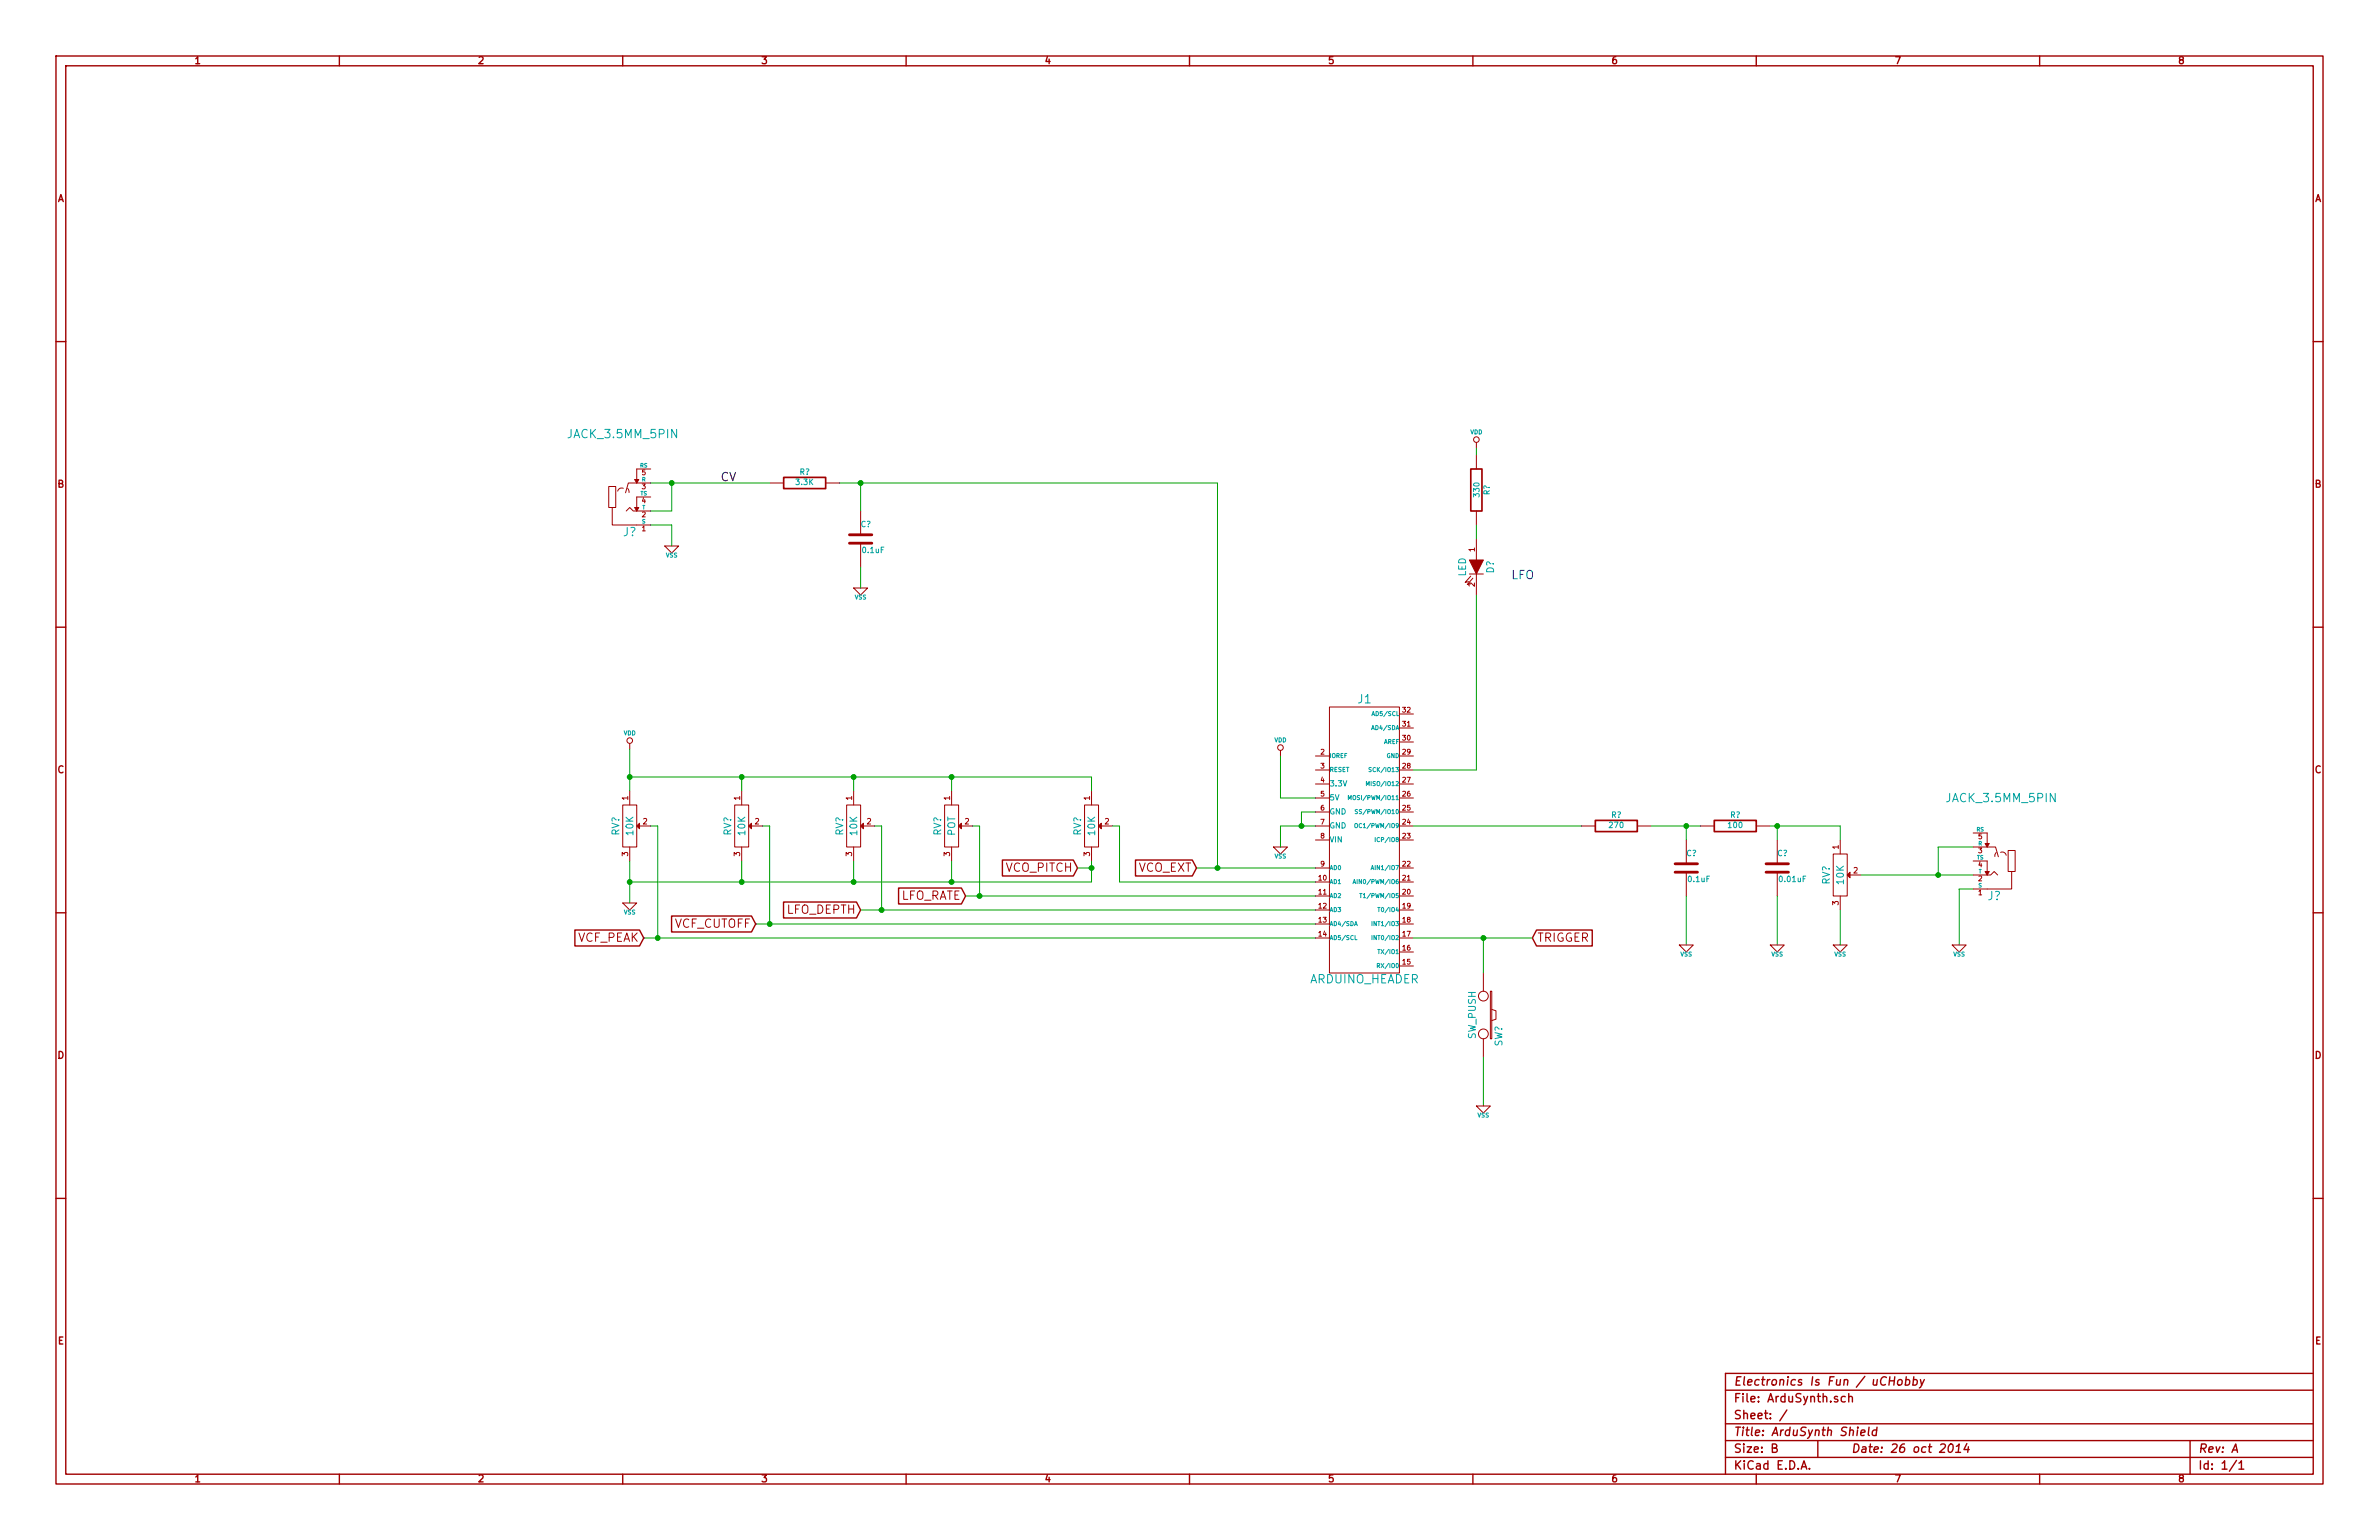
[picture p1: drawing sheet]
<svg xmlns="http://www.w3.org/2000/svg" width="432mm" height="279mm" viewBox="0 0 432 279" stroke-linecap="round" stroke-linejoin="round" font-family="sans-serif">
<defs><g id="words">
<g font-size="2.1" fill="#00a0a0">
<text x="103.3" y="79.6">JACK_3.5MM_5PIN</text>
<text x="113" y="97.4">J?</text>
<text x="246.5" y="127.7">J1</text>
<text x="353.5" y="145.6">JACK_3.5MM_5PIN</text>
<text x="360.7" y="163.4">J?</text>
<text x="237.6" y="178.5">ARDUINO_HEADER</text>
</g>
<text font-size="2.1" x="130.8" y="87.4">CV</text>
<text font-size="2.1" fill="#00f" x="274.3" y="105.2">LFO</text>
<g font-size="2.1" fill="#a00000">
<text x="182.5" y="158.2">VCO_PITCH</text>
<text x="206.3" y="158.2">VCO_EXT</text>
<text x="142.7" y="165.9">LFO_DEPTH</text>
<text x="163.1" y="163.3">LFO_RATE</text>
<text x="104.6" y="170.9">VCF_PEAK</text>
<text x="122.2" y="168.4">VCF_CUTOFF</text>
<text x="279" y="170.9">TRIGGER</text>
<text x="314.7" y="251.5">Electronics Is Fun / uCHobby</text>
<text x="314.7" y="254.5">File: ArduSynth.sch</text>
<text x="314.7" y="257.6">Sheet: /</text>
<text x="314.7" y="263.7">Size: B</text>
<text x="314.7" y="260.6">Title: ArduSynth Shield</text>
<text x="336" y="263.7">Date: 26 oct 2014</text>
<text x="399" y="263.7">Rev: A</text>
<text x="314.7" y="266.7">KiCad E.D.A.</text>
<text x="399" y="266.7">Id: 1/1</text>
</g>
<g font-size="1.8" fill="#a00000">
<text x="35.4" y="11.7">1</text>
<text x="86.8" y="11.7">2</text>
<text x="138.3" y="11.7">3</text>
<text x="189.7" y="11.7">4</text>
<text x="241.1" y="11.7">5</text>
<text x="292.6" y="11.7">6</text>
<text x="344" y="11.7">7</text>
<text x="395.5" y="11.7">8</text>
<text x="10.4" y="36.7">A</text>
<text x="420.1" y="36.7">A</text>
<text x="10.4" y="88.5">B</text>
<text x="420.1" y="88.5">B</text>
<text x="10.4" y="140.3">C</text>
<text x="420.1" y="140.3">C</text>
<text x="10.4" y="192.2">D</text>
<text x="420.1" y="192.2">D</text>
<text x="10.5" y="244">E</text>
<text x="420.2" y="244">E</text>
<text x="35.4" y="269">1</text>
<text x="86.8" y="269">2</text>
<text x="138.3" y="269">3</text>
<text x="189.7" y="269">4</text>
<text x="241.1" y="269">5</text>
<text x="292.6" y="269">6</text>
<text x="344" y="269">7</text>
<text x="395.5" y="269">8</text>
</g>
<g font-size="1.8" fill="#00a0a0">
<text x="266.1" y="104.6" transform="rotate(-90 266.1 104.6)">LED</text>
<text x="271.2" y="104" transform="rotate(-90 271.2 104)">D?</text>
<text x="112.5" y="151.6" transform="rotate(-90 112.5 151.6)">RV?</text>
<text x="115" y="151.5" transform="rotate(-90 115 151.5)">10K</text>
<text x="132.8" y="151.6" transform="rotate(-90 132.8 151.6)">RV?</text>
<text x="135.3" y="151.5" transform="rotate(-90 135.3 151.5)">10K</text>
<text x="153.1" y="151.6" transform="rotate(-90 153.1 151.6)">RV?</text>
<text x="155.7" y="151.5" transform="rotate(-90 155.7 151.5)">10K</text>
<text x="170.9" y="151.6" transform="rotate(-90 170.9 151.6)">RV?</text>
<text x="173.4" y="151.7" transform="rotate(-90 173.4 151.7)">POT</text>
<text x="196.3" y="151.6" transform="rotate(-90 196.3 151.6)">RV?</text>
<text x="198.8" y="151.5" transform="rotate(-90 198.8 151.5)">10K</text>
<text x="332.2" y="160.5" transform="rotate(-90 332.2 160.5)">RV?</text>
<text x="334.7" y="160.4" transform="rotate(-90 334.7 160.4)">10K</text>
<text x="267.9" y="188.5" transform="rotate(-90 267.9 188.5)">SW_PUSH</text>
<text x="272.7" y="189.9" transform="rotate(-90 272.7 189.9)">SW?</text>
</g>
<g font-size="1.4" fill="#00a0a0">
<text x="144.5" y="88">3.3K</text>
<text x="145.1" y="86.2">R?</text>
<text x="270.4" y="89.8" transform="rotate(-90 270.4 89.8)">R?</text>
<text x="156.2" y="95.7">C?</text>
<text x="268.6" y="90" transform="rotate(-90 268.6 90)">330</text>
<text x="156.6" y="100.4">0.1uF</text>
<text x="241.3" y="142.7">3.3V</text>
<text x="241.3" y="145.3">5V</text>
<text x="241.3" y="147.8">GND</text>
<text x="292.4" y="148.4">R?</text>
<text x="314" y="148.4">R?</text>
<text x="241.3" y="150.3">GND</text>
<text x="241.3" y="152.9">VIN</text>
<text x="292.2" y="150.3">270</text>
<text x="306.1" y="155.4">C?</text>
<text x="313.8" y="150.3">100</text>
<text x="322.6" y="155.4">C?</text>
<text x="306.5" y="160.1">0.1uF</text>
<text x="323.1" y="160.1">0.01uF</text>
</g>
<g font-size="1.4" fill="#a00000">
<text x="267.7" y="100.1" transform="rotate(-90 267.7 100.1)">1</text>
<text x="267.7" y="106.4" transform="rotate(-90 267.7 106.4)">2</text>
<text x="114" y="145.2" transform="rotate(-90 114 145.2)">1</text>
<text x="116.7" y="149.6">2</text>
<text x="134.4" y="145.2" transform="rotate(-90 134.4 145.2)">1</text>
<text x="137" y="149.6">2</text>
<text x="154.7" y="145.2" transform="rotate(-90 154.7 145.2)">1</text>
<text x="157.4" y="149.6">2</text>
<text x="172.5" y="145.2" transform="rotate(-90 172.5 145.2)">1</text>
<text x="175.1" y="149.6">2</text>
<text x="197.9" y="145.2" transform="rotate(-90 197.9 145.2)">1</text>
<text x="200.5" y="149.6">2</text>
<text x="114" y="155.3" transform="rotate(-90 114 155.3)">3</text>
<text x="134.4" y="155.3" transform="rotate(-90 134.4 155.3)">3</text>
<text x="154.7" y="155.3" transform="rotate(-90 154.7 155.3)">3</text>
<text x="172.5" y="155.3" transform="rotate(-90 172.5 155.3)">3</text>
<text x="197.9" y="155.3" transform="rotate(-90 197.9 155.3)">3</text>
<text x="333.8" y="154.1" transform="rotate(-90 333.8 154.1)">1</text>
<text x="336.4" y="158.5">2</text>
<text x="333.8" y="164.2" transform="rotate(-90 333.8 164.2)">3</text>
</g>
<g font-size="1.2" fill="#00a0a0">
<text x="116.5" y="88.8">3</text>
<text x="359.1" y="154.8">3</text>
</g>
<g font-size="1.2" fill="#a00000">
<text x="116.5" y="86.2">5</text>
<text x="116.5" y="93.9">2</text>
<text x="116.5" y="91.3">4</text>
<text x="116.5" y="96.4">1</text>
<text x="254.6" y="131.8">31</text>
<text x="254.6" y="129.3">32</text>
<text x="239.7" y="136.9">2</text>
<text x="254.6" y="134.4">30</text>
<text x="254.6" y="136.9">29</text>
<text x="239.7" y="139.4">3</text>
<text x="239.7" y="142">4</text>
<text x="254.6" y="142">27</text>
<text x="254.6" y="139.4">28</text>
<text x="239.7" y="144.5">5</text>
<text x="239.7" y="147.1">6</text>
<text x="239.7" y="149.6">7</text>
<text x="254.6" y="149.6">24</text>
<text x="254.6" y="147.1">25</text>
<text x="254.6" y="144.5">26</text>
<text x="239.7" y="152.1">8</text>
<text x="254.6" y="152.1">23</text>
<text x="359.1" y="152.3">5</text>
<text x="239.3" y="159.8">10</text>
<text x="239.7" y="157.2">9</text>
<text x="254.6" y="159.8">21</text>
<text x="254.6" y="157.2">22</text>
<text x="359.1" y="159.9">2</text>
<text x="359.1" y="157.4">4</text>
<text x="239.3" y="162.3">11</text>
<text x="239.3" y="164.8">12</text>
<text x="239.3" y="167.4">13</text>
<text x="254.6" y="162.3">20</text>
<text x="254.6" y="167.4">18</text>
<text x="254.6" y="164.8">19</text>
<text x="359.1" y="162.4">1</text>
<text x="239.3" y="169.9">14</text>
<text x="254.6" y="172.5">16</text>
<text x="254.6" y="169.9">17</text>
<text x="254.6" y="175">15</text>
</g>
<g font-size="1.1" fill="#00a0a0">
<text x="266.9" y="78.8">VDD</text>
<text x="120.9" y="101.2">VSS</text>
<text x="155.1" y="108.8">VSS</text>
<text x="249.4" y="129.9">AD5/SCL</text>
<text x="113.2" y="133.4">VDD</text>
<text x="231.3" y="134.7">VDD</text>
<text x="241.3" y="137.5">IOREF</text>
<text x="249.3" y="132.5">AD4/SDA</text>
<text x="251.1" y="135">AREF</text>
<text x="251.6" y="137.5">GND</text>
<text x="241.3" y="140.1">RESET</text>
<text x="248.7" y="142.6">MISO/IO12</text>
<text x="249.1" y="140.1">SCK/IO13</text>
<text x="245.8" y="145.2">MOSI/PWM/IO11</text>
<text x="247.1" y="147.7">SS/PWM/IO10</text>
<text x="231.3" y="155.8">VSS</text>
<text x="246.9" y="150.2">OC1/PWM/IO9</text>
<text x="250.2" y="152.8">ICP/IO8</text>
<text x="241.3" y="157.9">AD0</text>
<text x="241.3" y="160.4">AD1</text>
<text x="246.7" y="160.4">AIN0/PWM/IO6</text>
<text x="249.6" y="157.9">AIN1/IO7</text>
<text x="113.2" y="165.9">VSS</text>
<text x="241.3" y="162.9">AD2</text>
<text x="241.3" y="165.5">AD3</text>
<text x="247.9" y="162.9">T1/PWM/IO5</text>
<text x="250.7" y="165.5">T0/IO4</text>
<text x="241.3" y="168">AD4/SDA</text>
<text x="241.3" y="170.6">AD5/SCL</text>
<text x="249.7" y="170.6">INT0/IO2</text>
<text x="249.7" y="168">INT1/IO3</text>
<text x="250.6" y="173.1">TX/IO1</text>
<text x="305" y="173.6">VSS</text>
<text x="321.5" y="173.6">VSS</text>
<text x="332.9" y="173.6">VSS</text>
<text x="354.5" y="173.6">VSS</text>
<text x="250.5" y="175.6">RX/IO0</text>
<text x="268.2" y="202.8">VSS</text>
</g>
<g font-size="1" fill="#00a0a0">
<text x="116.2" y="84.8">RS</text>
<text x="116.2" y="89.9">TS</text>
<text x="116.5" y="87.4">R</text>
<text x="116.5" y="95">S</text>
<text x="116.6" y="92.5">T</text>
<text x="358.7" y="150.9">RS</text>
<text x="358.8" y="156">TS</text>
<text x="359.1" y="153.4">R</text>
<text x="359.1" y="161">S</text>
<text x="359.1" y="158.5">T</text>
</g>
</g></defs>
<g fill="none" stroke="#a00000" stroke-width=".25">
<path d="M10.2 10.2h411.4v259h-411.4zM11.9 11.9h408v255.6h-408zM61.6 10.2v1.7M113 10.2v1.7M164.5 10.2v1.7M215.9 10.2v1.7M267.3 10.2v1.7M318.8 10.2v1.7M370.2 10.2v1.7M10.2 62h1.7M419.9 62h1.7M10.2 113.8h1.7"/>
<path d="M419.9 113.8h1.7M181.9 156h12.9l.8 1.5-.8 1.4h-12.9zM206.1 156h10.3l.8 1.5-.8 1.4h-10.3zM10.2 165.6h1.7M104.3 168.7h11.8l.7 1.5-.7 1.4h-11.8zM121.9 166.2h14.5l.8 1.4-.8 1.5h-14.5zM142.2 163.7h13.2l.8 1.4-.8 1.4h-13.2zM163.1 161.1h11.4l.8 1.5-.8 1.4h-11.4zM278.9 168.7h10.1v2.9h-10.1l-.8-1.4zM419.9 165.6h1.7M10.2 217.4h1.7M419.9 217.4h1.7"/>
<path d="M313.2 252.2h106.7M313.2 258.3h106.7M324.3 255.8l-1.3 2M334.9 253.4l-.4-.1-.3 .3 .1 .6 .2 .2 .4-.1M335.6 253.5v-.1a.36 .36 0 0 1 .6 .2v.8M335.6 252.8v1.6M337.2 258.9v.2M337.7 259.9l.8-.1v-.3h-.6l-.2 .7 .2 .3 .5-.1M339.2 258.9l-.1 1.3 .2 .3M340.6 259.5l-.1-.1a.52 .52 0 0 0-.6 .3v.6l.2 .2 .4-.1M340.7 258.9l-.2 1.6M343 250.5h.8"/>
<path d="M343.9 249.8l-.2 1.5M344.6 250.4l.2-.1 .4 .1-.1 .8-.2 .1-.5-.1zM345.9 250.4l.5-.1 .2 .1v.6l-.3 .3-.5-.1M346 249.8l-.2 1.5M347.3 250.4l.5-.1 .2 .1v.6l-.4 .3-.4-.1M347.4 249.8l-.2 1.5M348.6 250.3l.2 1M349.3 250.3l-.7 1.4-.2 .1M419.9 249.2h-106.7v18.3M61.6 267.5v1.7M113 267.5v1.7M164.5 267.5v1.7"/>
<path d="M215.9 267.5v1.7M267.3 267.5v1.7M313.2 264.4h106.7M313.2 261.4h106.7M318.8 267.5v1.7M321.7 262.7l.7-.1 .1-.2-.1-.3-.7-.1v1.5h.6l.3-.3a.41 .41 0 0 0-.4-.5M326.9 266.5l.5-1.5 .5 1.5M327.1 266.1h.7M328.4 266.4v.1M329.9 261.4v3M353.9 262.1l.3-.1a.88 .88 0 0 1-.3 1.5l-.3-.3a1.17 1.17 0 0 1 .3-1.1zM355 263.5h.9"/>
<path d="M355.1 262.4l.5-.4-.2 1.5M357 261.9l-.5 1.1h.9M357.3 262.5l-.2 1M370.2 267.5v1.7M397.5 261.4v6.1M405.1 263.5l.7-1.5 .3 1.5M405.9 264.9l-1.3 2M406.4 265.5l.4-.5v1.5M406.4 266.5h.9"/>
</g>
<g fill="none" stroke="#a00000" stroke-width=".18">
<path d="M110.5 88.3h1.3v3.8h-1.3zM111.1 92.1v3.2h7M113.1 88.6a.73 .73 0 0 0-1 .5M113.7 92.7l.6-.6 .6 .6h.7M113.9 88.6l.3 .8M115.6 87.6h-1.6l-.5 1.8M115.6 92.7h2.5M115.6 87.6h2.5M118.1 85.1h-2.5v2.5M118.1 90.2h-2.5v2.5M120.6 99.1h2.6l-1.3 1.2zM139.7 87.6h2.5"/>
<path d="M149.9 87.6h2.5M156.2 92.7v4.3M156.2 98.6v4.3M268 80.3v1M268 82.6v2.5M268 92.7v2.6M268 97.8v3.8M154.9 106.7h2.6l-1.3 1.3zM266.7 104.1h2.5M267 104.5l-1.1 1.2 .7-.2M267.3 104.9l-1 1.1 .7-.1M268 104.1v3.9"/>
<path d="M114.3 134.9v1M232.4 136.1v1.1M238.8 137.2h2.5M238.8 139.7h2.5M241.3 128.3h12.7v48.2h-12.7zM254 137.2h2.5M254 139.7h2.5M254 134.6h2.5M254 132.1h2.5M254 129.5h2.5M113 146.1h2.6v7.6h-2.6zM114.3 143.5v2.6"/>
<path d="M114.3 153.7v2.5M116.1 149.9h2M133.3 146.1h2.6v7.6h-2.6zM134.6 143.5v2.6M134.6 153.7v2.5M136.4 149.9h2M153.7 146.1h2.5v7.6h-2.5zM154.9 143.5v2.6M154.9 153.7v2.5M156.7 149.9h2M171.4 146.1h2.6v7.6h-2.6zM172.7 143.5v2.6"/>
<path d="M172.7 153.7v2.5M174.5 149.9h2M196.8 146.1h2.6v7.6h-2.6zM198.1 143.5v2.6M198.1 153.7v2.5M199.9 149.9h2M231.1 153.7h2.6l-1.3 1.2zM238.8 142.2h2.5M238.8 144.8h2.5M238.8 147.3h2.5M238.8 149.9h2.5M238.8 152.4h2.5"/>
<path d="M238.8 157.5h2.5M254 142.2h2.5M254 144.8h2.5M254 147.3h2.5M254 149.9h2.5M254 152.4h2.5M254 157.5h2.5M287 149.9h2.6M297.2 149.9h2.5M306.1 152.4v4.3M306.1 158.2v4.4M308.6 149.9h2.5"/>
<path d="M318.8 149.9h2.5M322.6 152.4v4.3M322.6 158.2v4.4M332.7 154.9h2.6v7.7h-2.6zM334 152.4v2.5M335.8 158.8h2M358.1 158.8h2.6M358.1 151.1h2.6v2.6M358.1 156.2h2.6v2.6M358.1 153.7h2.6M360.7 153.7h1.5l.5 1.7M360.7 158.8h.6l.6-.7 .7 .7"/>
<path d="M362.3 154.7l-.2 .3v.4M363.1 154.6a.74 .74 0 0 1 1 .6M364.5 154.3h1.3v3.8h-1.3zM365.1 158.1v3.2h-7M113 163.8h2.6l-1.3 1.3zM238.8 160h2.5M238.8 162.6h2.5M238.8 165.1h2.5M238.8 167.6h2.5M238.8 170.2h2.5M254 160h2.5M254 162.6h2.5"/>
<path d="M254 165.1h2.5M254 167.6h2.5M254 170.2h2.5M254 175.3h2.5M254 172.7h2.5M269.2 176.5v3.3M270.5 179.8h.3v8.7h-.3zM304.8 171.5h2.5l-1.2 1.2zM321.3 171.5h2.5l-1.2 1.2zM332.7 171.5h2.6l-1.3 1.2zM334 162.6v2.5M354.3 171.5h2.6l-1.3 1.2z"/>
<path d="M269.2 188.5v3.3M270.8 183.1l.7 .3v1.5l-.7 .3M268 200.7h2.5l-1.3 1.2z"/>
<circle cx="268" cy="79.8" r=".51"/>
<circle cx="114.3" cy="134.4" r=".51"/>
<circle cx="232.4" cy="135.6" r=".51"/>
<circle cx="269.2" cy="187.6" r=".89"/>
<circle cx="269.2" cy="180.7" r=".89"/>
</g>
<g fill="none" stroke="#00a0a0" stroke-width=".18">
<path d="M248.9 139.3h-.4v.2l.3 .2 .1 .2-.2 .1h-.2M248.9 132.4l.3-.8 .3 .8M249 129.8l.3-.7 .2 .7M244.7 145.1v-.8l.3 .6 .2-.6v.8M245.9 149.5l.2-.1 .3 .1v.4l-.1 .2h-.4zM246.4 146.9h-.4v.3l.3 .1 .1 .2-.1 .1h-.3M247.1 146.9h-.4v.3l.4 .1v.2l-.1 .1h-.3M248 142.5v-.7l.3 .5 .2-.5v.7M248.8 157.8l.3-.8 .3 .8M248.9 157.6h.4M249.6 151.9v.8M245.6 160.3l.2-.7 .3 .7"/>
<path d="M245.6 160.1h.4M245.8 167.9l.3-.7 .3 .7M245.9 167.7h.4M245.9 169.7v.8h.4M246.8 162.1h.4M247 162.1v.8M247.4 162.3l.2-.2v.8M247.4 162.9h.5M249 167.2v.7M249 169.7v.8M249.8 169.7v.8l-.4-.8v.8M249.8 167.2v.7l-.4-.7v.7"/>
<path d="M250 175.2l.4-.1v-.2l-.4-.1v.8M250.1 172.3h.4M250.1 164.6h.4M250.2 175.2l.2 .4M250.3 164.6v.8"/>
</g>
<g fill="#a00000" stroke="#a00000" stroke-width=".18">
<path d="M115.6 149.9l.5-.5v1z"/>
<path d="M174 149.9l.5-.5v1z"/>
<path d="M199.4 149.9l.5-.5v1z"/>
<path d="M335.3 158.8l.5-.6v1.1z"/>
<path d="M135.9 149.9l.5-.5v1z"/>
<path d="M156.2 149.9l.5-.5v1z"/>
<path d="M266.7 101.6h2.5l-1.2 2.5z"/>
<path d="M115.2 87h.8l-.4 .6z"/>
<path d="M115.2 92.1h.8l-.4 .6z"/>
<path d="M360.3 153h.8l-.4 .7z"/>
<path d="M360.3 158.1h.8l-.4 .7z"/>
</g>
<g fill="none" stroke="#00a000" stroke-width=".18">
<path d="M118.1 95.3h3.8v3.8M118.1 87.6h21.6M121.9 87.6v5.1h-3.8M152.4 87.6h68.6v69.9M156.2 87.6v5.1M268 81.3v1.3M268 95.3v2.5M156.2 102.9v3.8M268 108v31.7h-11.5M114.3 135.9v7.6M232.4 137.2v7.6h6.4M114.3 156.2v7.6"/>
<path d="M114.3 141h83.8v2.5M118.1 149.9h1.3v20.3M134.6 141v2.5M134.6 156.2v3.8M138.4 149.9h1.3v17.7M154.9 141v2.5M154.9 156.2v3.8M158.7 149.9h1.3v15.2M172.7 141v2.5M172.7 156.2v3.8M176.5 149.9h1.3v12.7M195.6 157.5h2.5"/>
<path d="M198.1 156.2v3.8h-83.8M201.9 149.9h1.3v10.1h35.6M217.2 157.5h21.6M238.8 149.9h-6.4v3.8M238.8 147.3h-2.6v2.6M256.5 149.9h30.5M299.7 149.9h8.9M306.1 149.9v2.5M321.3 149.9h12.7v2.5M322.6 149.9v2.5M337.8 158.8h20.3M358.1 153.7h-6.3v5.1"/>
<path d="M116.8 170.2h122M137.2 167.6h101.6M156.2 165.1h82.6M175.3 162.6h63.5M256.5 170.2h21.6M269.2 170.2v6.3M306.1 162.6v8.9M322.6 162.6v8.9M334 165.1v6.4M358.1 161.3h-2.5v10.2M269.2 191.8v8.9"/>
</g>
<g fill="#00a000" stroke="#00a000" stroke-width=".25">
<circle cx="172.7" cy="160" r=".41"/>
<circle cx="154.9" cy="160" r=".41"/>
<circle cx="134.6" cy="160" r=".41"/>
<circle cx="172.7" cy="141" r=".41"/>
<circle cx="154.9" cy="141" r=".41"/>
<circle cx="134.6" cy="141" r=".41"/>
<circle cx="236.2" cy="149.9" r=".41"/>
<circle cx="114.3" cy="141" r=".41"/>
<circle cx="114.3" cy="160" r=".41"/>
<circle cx="121.9" cy="87.6" r=".41"/>
<circle cx="156.2" cy="87.6" r=".41"/>
<circle cx="351.8" cy="158.8" r=".41"/>
<circle cx="306.1" cy="149.9" r=".41"/>
<circle cx="322.6" cy="149.9" r=".41"/>
<circle cx="221" cy="157.5" r=".41"/>
<circle cx="119.4" cy="170.2" r=".41"/>
<circle cx="139.7" cy="167.6" r=".41"/>
<circle cx="160" cy="165.1" r=".41"/>
<circle cx="177.8" cy="162.6" r=".41"/>
<circle cx="198.1" cy="157.5" r=".41"/>
<circle cx="269.2" cy="170.2" r=".41"/>
</g>
<path d="M142.2 86.6h7.7v2h-7.7zM267 85.1h2v7.6h-2zM289.6 148.8h7.6v2.1h-7.6zM311.1 148.8h7.7v2.1h-7.7z" fill="none" stroke="#a00000" stroke-width=".3"/>
<path d="M154.2 98.6h4M154.2 97h4M304 158.2h4.1M304 156.7h4.1M320.5 158.2h4.1M320.5 156.7h4.1" fill="none" stroke="#a00000" stroke-width=".51"/>
<use href="#words"/>
</svg>
